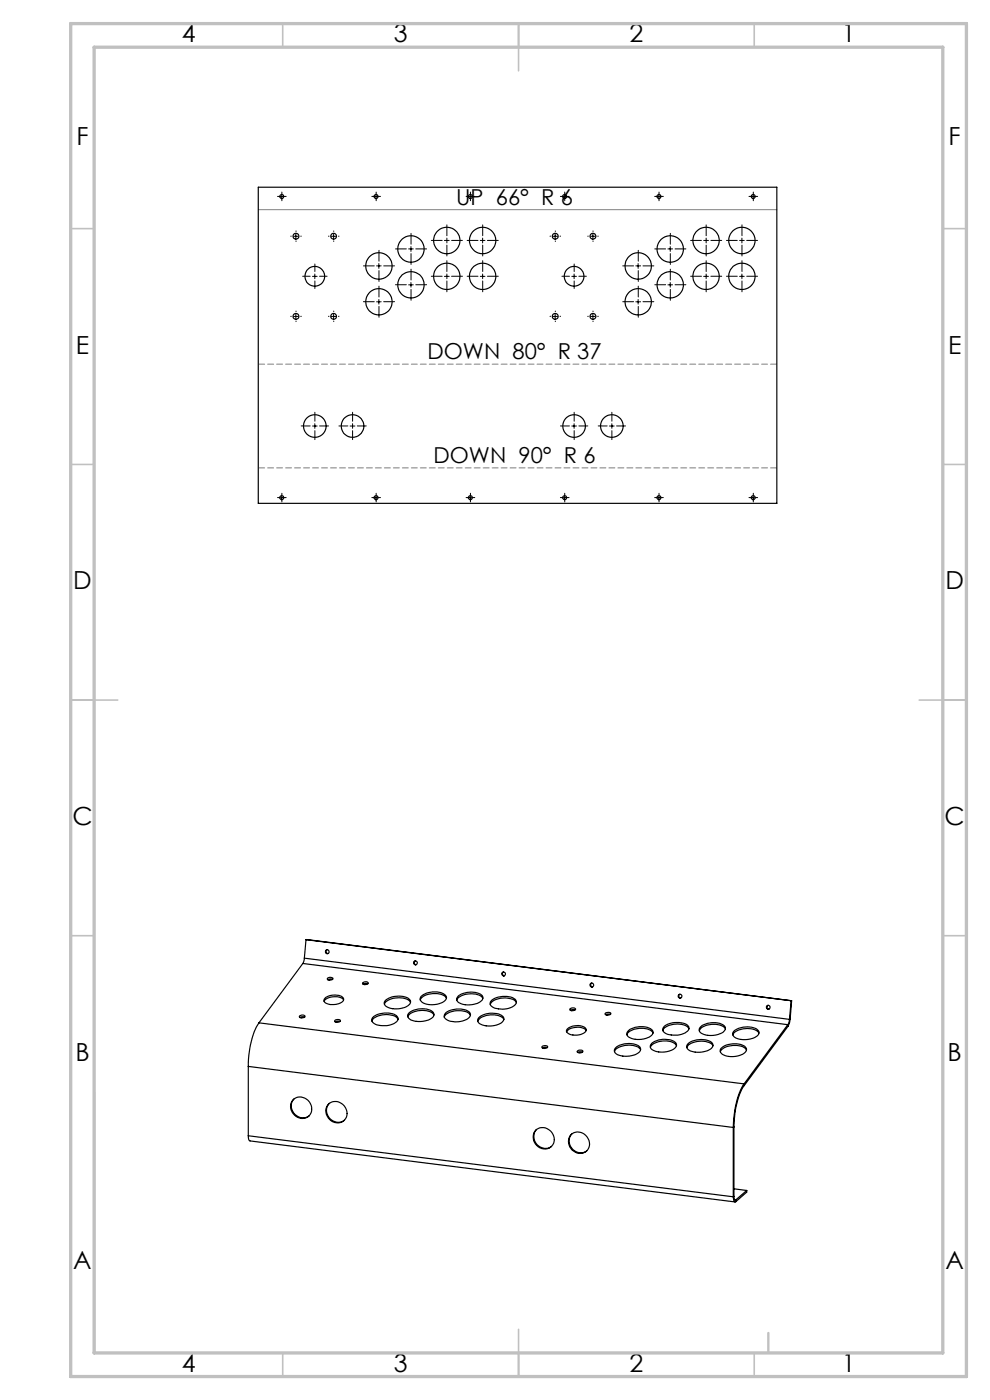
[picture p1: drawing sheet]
<svg xmlns="http://www.w3.org/2000/svg" width="210mm" height="297mm" viewBox="0 0 210 297" stroke-linecap="round" stroke-linejoin="round" font-family="sans-serif">
<defs><g id="words">
<g font-size="5.3">
<text x="38.5" y="9">4</text>
<text x="83.5" y="9">3</text>
<text x="133.6" y="9">2</text>
<text x="178.6" y="9">1</text>
<text x="16.2" y="30.8">F</text>
<text x="201.2" y="30.8">F</text>
<text x="16.1" y="75">E</text>
<text x="201.1" y="75">E</text>
<text x="15.5" y="125">D</text>
<text x="200.5" y="125">D</text>
<text x="15.4" y="175">C</text>
<text x="200.4" y="175">C</text>
<text x="16" y="225">B</text>
<text x="201" y="225">B</text>
<text x="15.5" y="269.3">A</text>
<text x="200.5" y="269.3">A</text>
<text x="38.5" y="291">4</text>
<text x="83.5" y="291">3</text>
<text x="133.6" y="291">2</text>
<text x="178.6" y="291">1</text>
</g>
<g font-size="4.7">
<text x="96.8" y="43.4">UP 66° R 6</text>
<text x="90.7" y="76.2">DOWN 80° R 37</text>
<text x="92" y="98.2">DOWN 90° R 6</text>
</g>
</g></defs>
<g fill="none" stroke="#000" stroke-width=".21" stroke-dasharray="15.2 1.3 1.3 1.3">
<path d="M59.3 41.7h-.4M59.8 41.2v-.5M59.8 42.2v.4M60.3 41.7h.4M61.8 50.1h-.1M62.8 49.1v-.1M62.8 51.1v.1M63.8 50.1h.1M65.8 58.6h-1.6M66.8 57.6v-1.6M66.8 59.6v1.6M67.8 58.6h1.6"/>
<path d="M69.8 50.1h-.1M70.8 49.1v-.1M70.8 51.1v.1M71.8 50.1h.1M79.3 41.7h-.4M79.4 56.4h-2.3M79.8 41.2v-.5M79.8 42.2v.4M80.3 41.7h.4M80.4 55.4v-2.3M80.4 57.4v2.3M81.4 56.4h2.3"/>
<path d="M86.2 52.8h-2.3M87.2 51.8v-2.3M87.2 53.8v2.3M87.2 59.4v-2.3M88.2 52.8h2.3M93.8 58.6h-2.3M93.8 51h-2.3M94.8 57.6v-2.3M94.8 59.6v2.3M94.8 50v-2.3M94.8 52v2.3M95.8 58.6h2.3"/>
<path d="M95.8 51h2.3M99.3 41.7h-.4M99.8 41.2v-.5M99.8 42.2v.4M100.3 41.7h.4M101.4 51h-2.3M101.4 58.6h-2.3M102.4 50v-2.3M102.4 52v2.3M102.4 57.6v-2.3M102.4 59.6v2.3M103.4 51h2.3"/>
<path d="M103.4 58.6h2.3M116.8 50.1h-.1M117.8 49.1v-.1M117.8 51.1v.1M118.8 50.1h.1M119.3 41.7h-.4M119.8 41.2v-.5M119.8 42.2v.4M120.3 41.7h.4M120.8 58.6h-1.6M121.8 57.6v-1.6M121.8 59.6v1.6"/>
<path d="M122.8 58.6h1.6M124.8 50.1h-.1M125.8 49.1v-.1M125.8 51.1v.1M126.8 50.1h.1M134.4 56.4h-2.3M135.4 55.4v-2.3M135.4 57.4v2.3M136.4 56.4h2.3M139.3 41.7h-.4M139.8 41.2v-.5M139.8 42.2v.4"/>
<path d="M140.3 41.7h.4M141.2 52.8h-2.3M142.2 51.8v-2.3M142.2 53.8v2.3M142.2 59.4v-2.3M143.2 52.8h2.3M148.8 58.6h-2.3M148.8 51h-2.3M149.8 57.6v-2.3M149.8 59.6v2.3M149.8 50v-2.3M149.8 52v2.3"/>
<path d="M150.8 58.6h2.3M150.8 51h2.3M156.4 51h-2.3M156.4 58.6h-2.3M157.4 50v-2.3M157.4 52v2.3M157.4 57.6v-2.3M157.4 59.6v2.3M158.4 51h2.3M158.4 58.6h2.3M159.3 41.7h-.4M159.8 41.2v-.5"/>
<path d="M159.8 42.2v.4M160.3 41.7h.4M61.8 67.1h-.1M62.8 66.1v-.1M62.8 68.1v.1M63.8 67.1h.1M69.8 67.1h-.1M70.8 66.1v-.1M70.8 68.1v.1M71.8 67.1h.1M79.4 64h-2.3M80.4 63v-2.3"/>
<path d="M80.4 65v2.3M81.4 64h2.3M86.2 60.4h-2.3M87.2 61.4v2.3M88.2 60.4h2.3M116.8 67.1h-.1M117.8 66.1v-.1M117.8 68.1v.1M118.8 67.1h.1M124.8 67.1h-.1M125.8 66.1v-.1M125.8 68.1v.1"/>
<path d="M126.8 67.1h.1M134.4 64h-2.3M135.4 63v-2.3M135.4 65v2.3M136.4 64h2.3M141.2 60.4h-2.3M142.2 61.4v2.3M143.2 60.4h2.3M65.8 90.4h-1.9M66.8 89.4v-1.9M66.8 91.4v1.9M67.8 90.4h1.9"/>
<path d="M73.8 90.4h-1.9M74.8 89.4v-1.9M74.8 91.4v1.9M75.8 90.4h1.9M120.8 90.4h-1.9M121.8 89.4v-1.9M121.8 91.4v1.9M122.8 90.4h1.9M128.8 90.4h-1.9M129.8 89.4v-1.9M129.8 91.4v1.9M130.8 90.4h1.9"/>
<path d="M59.3 105.6h-.4M59.8 105.1v-.5M59.8 106.1v.4M60.3 105.6h.4M79.3 105.6h-.4M79.8 105.1v-.5M79.8 106.1v.4M80.3 105.6h.4M99.3 105.6h-.4M99.8 105.1v-.5M99.8 106.1v.4M100.3 105.6h.4"/>
<path d="M119.3 105.6h-.4M119.8 105.1v-.5M119.8 106.1v.4M120.3 105.6h.4M139.3 105.6h-.4M139.8 105.1v-.5M139.8 106.1v.4M140.3 105.6h.4M159.3 105.6h-.4M159.8 105.1v-.5M159.8 106.1v.4M160.3 105.6h.4"/>
</g>
<g fill="none" stroke="#000" stroke-width=".21">
<path d="M59.3 41.7h1M59.8 41.2v1M62.3 50.1h1M62.8 49.6v1M66.3 58.6h1M66.8 58.1v1M70.3 50.1h1M70.8 49.6v1M79.3 41.7h1M79.8 41.2v1M79.9 56.4h1M80.4 55.9v1"/>
<path d="M86.7 52.8h1M87.2 52.3v1M87.2 59.9v1M94.3 58.6h1M94.3 51h1M94.8 50.5v1M94.8 58.1v1M99.3 41.7h1M99.8 41.2v1M101.9 58.6h1M101.9 51h1M102.4 50.5v1"/>
<path d="M102.4 58.1v1M117.3 50.1h1M117.8 49.6v1M119.3 41.7h1M119.8 41.2v1M121.3 58.6h1M121.8 58.1v1M125.3 50.1h1M125.8 49.6v1M134.9 56.4h1M135.4 55.9v1M139.3 41.7h1"/>
<path d="M139.8 41.2v1M141.7 52.8h1M142.2 52.3v1M142.2 59.9v1M149.3 58.6h1M149.3 51h1M149.8 50.5v1M149.8 58.1v1M156.9 58.6h1M156.9 51h1M157.4 50.5v1M157.4 58.1v1"/>
<path d="M159.3 41.7h1M159.8 41.2v1M62.3 67.1h1M62.8 66.6v1M70.3 67.1h1M70.8 66.6v1M79.9 64h1M80.4 63.5v1M86.7 60.4h1M117.3 67.1h1M117.8 66.6v1M125.3 67.1h1"/>
<path d="M125.8 66.6v1M134.9 64h1M135.4 63.5v1M141.7 60.4h1M66.3 90.4h1M66.8 89.9v1M74.3 90.4h1M74.8 89.9v1M121.3 90.4h1M121.8 89.9v1M129.3 90.4h1M129.8 89.9v1"/>
<path d="M59.3 105.6h1M59.8 105.1v1M79.3 105.6h1M79.8 105.1v1M99.3 105.6h1M99.8 105.1v1M119.3 105.6h1M119.8 105.1v1M139.3 105.6h1M139.8 105.1v1M159.3 105.6h1M159.8 105.1v1"/>
</g>
<path d="M54.8 44.5h110" fill="none" stroke="#808080" stroke-width=".21"/>
<path d="M54.8 77.3h110M164.8 99.3h-110" fill="none" stroke="#808080" stroke-width=".21" stroke-dasharray="1.3 .6" stroke-dashoffset="-.1"/>
<g fill="none" stroke="#c0c0c0" stroke-width=".35">
<path d="M60 5v5M110 5v10M160 5v5M15 48.5h5M200 48.5h5M15 98.5h5M200 98.5h5M15 148.5h10M195 148.5h10M15 198.5h5M200 198.5h5M60 287v5"/>
<path d="M110 282v10M160 287v5"/>
</g>
<path d="M20 231.8v55.2M163 282.8v4.2" fill="none" stroke="#c0c0c0" stroke-width=".5"/>
<path d="M15 5h190v287h-190zM20 10h180v277h-180z" fill="none" stroke="#c0c0c0" stroke-width=".7"/>
<g fill="none" stroke="#000" stroke-width=".25">
<path d="M54.8 39.7h110v67.1h-110zM64.9 199.4l102.9 12.9M64.9 199.4l-.3 3.9M64.9 199.4l103 12.9M54.9 217a17.8 17.8 0 0 0-2.2 9.2M54.9 217l102.9 12.9M63.6 215.5a.72 .72 0 0 1 1.1 .1 .75 .75 0 0 1-1.2 0zM64.2 204.4l-9.3 12.6M64.2 204.4l102.9 13M64.6 203.3l-.4 1.1M64.6 203.3l102.9 12.9M64.6 215.8l-.5-.1-.5 .2"/>
<path d="M68.9 211.8a3.3 3.3 0 0 1 3.9-.1l.1 .2a1.51 1.51 0 0 1-1.7 1.2 2.38 2.38 0 0 1-2.5-.8zM69.4 201.5a.43 .43 0 0 0-.2 .4 .43 .43 0 0 0 .4 .4M69.5 207.5a.78 .78 0 0 1 1.1 .1 .75 .75 0 0 1-1.2 0zM70.6 207.8l-.5-.1-.6 .2M71 216.5a.76 .76 0 0 1 1.2 .1 .79 .79 0 0 1-1.2 0zM72.1 216.7l-1 .1M72.9 212.1a3 3 0 0 0-3.8-.2l-.3 .5M77 208.5a.72 .72 0 0 1 1.1 .1 .75 .75 0 0 1-1.2 0zM78 208.7l-1 .1M79.3 215.6a4.8 4.8 0 0 1 4.8-.1l.3 .4a1.57 1.57 0 0 1-1.5 1.5 4.1 4.1 0 0 1-3.9-.7l-.1-.6zM81.7 212.3a4.6 4.6 0 0 1 5-.4 .93 .93 0 0 1 .3 1 .93 .93 0 0 1-.7 .6 4.6 4.6 0 0 1-4.6-.1l-.2-.7zM84.4 216.2a2 2 0 0 0-2-.9 3.8 3.8 0 0 0-3.4 1.1l-.1 .2"/>
<path d="M86.9 214.8a4.4 4.4 0 0 1 5 0 .94 .94 0 0 1-.7 1.4 4.6 4.6 0 0 1-4.5-.2l-.2-.6zM87.1 212.7a3.2 3.2 0 0 0-3.4-1 2.7 2.7 0 0 0-2.2 1.3M88.1 203.8l-.2 .5 .3 .3M88.2 204.6h.1M89.3 211.4a4.4 4.4 0 0 1 5.2-.2 1.12 1.12 0 0 1-1 1.6 4 4 0 0 1-4.3-.5l-.1-.5zM92 215.3a3.4 3.4 0 0 0-3.7-.8l-1.1 .4-.7 .8M94.6 214.8a4.8 4.8 0 0 1 4.9-.2 .97 .97 0 0 1 .2 1 .97 .97 0 0 1-.7 .7 4.2 4.2 0 0 1-4.7-.4v-.7zM94.7 211.8a3.1 3.1 0 0 0-3.3-.9 2.38 2.38 0 0 0-2.3 1.3M97.3 211.2a4.5 4.5 0 0 1 5 0l.1 .3a1.57 1.57 0 0 1-1.5 1.5 3.9 3.9 0 0 1-4-.7v-.4zM99.8 215.4a2 2 0 0 0-2-1 3.8 3.8 0 0 0-3.5 1.2l-.1 .2M101.5 215.9a4.3 4.3 0 0 1 5.3-.2 1.17 1.17 0 0 1-1.1 1.6 4 4 0 0 1-4.3-.5l-.1-.4zM102.4 211.8a3.2 3.2 0 0 0-3.3-.9 2.7 2.7 0 0 0-2.2 1.3"/>
<path d="M104.2 212.3a4.6 4.6 0 0 1 5-.4 .97 .97 0 0 1 .3 1 .97 .97 0 0 1-.8 .7 4.7 4.7 0 0 1-4.5-.2l-.2-.4zM106.8 206.2a.42 .42 0 0 0-.2 .5 .42 .42 0 0 0 .4 .3M106.9 216.3a3.2 3.2 0 0 0-3.4-.9 2.38 2.38 0 0 0-2.1 1.3M109.5 212.7a2.71 2.71 0 0 0-2.9-1 2.83 2.83 0 0 0-2.6 1.4M120.4 218.3a3.3 3.3 0 0 1 3.8-.1l.2 .2a1.75 1.75 0 0 1-2.1 1.2 1.75 1.75 0 0 1-2.1-1zM120.9 214a.76 .76 0 0 1 1.2 .1 .79 .79 0 0 1-1.2 0zM122 214.2l-1 .1M124.3 218.6a3 3 0 0 0-4.1 .3M125.5 208.6a.43 .43 0 0 0-.2 .4 .43 .43 0 0 0 .4 .4M128.4 214.9a.74 .74 0 0 1 1.2 .2 .79 .79 0 0 1-1.3-.1zM129.5 215.2l-1 .1M133.2 218.8a4.3 4.3 0 0 1 5.2-.2 1.16 1.16 0 0 1-1.1 1.6 4 4 0 0 1-4.3-.6v-.4z"/>
<path d="M138.5 219.1a3.2 3.2 0 0 0-3.3-.9 2.38 2.38 0 0 0-2.2 1.3M141 217.7a4.8 4.8 0 0 1 4.8-.2l.3 .4a1.57 1.57 0 0 1-1.5 1.5 4.1 4.1 0 0 1-3.9-.6l-.1-.5zM144.2 210.9a.43 .43 0 0 0-.2 .5 .43 .43 0 0 0 .4 .3M146.2 218.3a3.4 3.4 0 0 0-3.8-.9l-1.4 .6-.4 .6M148.7 217.7a4.4 4.4 0 0 1 5 0 1.16 1.16 0 0 1-1 1.6 4 4 0 0 1-4.3-.5v-.6zM153.9 218.3a3.2 3.2 0 0 0-3.4-.9 2.38 2.38 0 0 0-2.2 1.3M155.6 218.8a4.6 4.6 0 0 1 5.1-.4 .92 .92 0 0 1 .2 1 .92 .92 0 0 1-.7 .7 4.6 4.6 0 0 1-4.6-.2l-.2-.7zM161 219.2a3.3 3.3 0 0 0-3.8-.8l-1.3 .6-.5 .6M162.9 213.3a.42 .42 0 0 0-.2 .4 .42 .42 0 0 0 .4 .4M167.1 217.4l-9.3 12.5M167.1 217.4v.3M167.1 217.7l-9.2 12.6"/>
<path d="M167.5 216.2l-.4 1.2M167.6 216.2l-.5 1.5M167.6 216.2h-.1M167.8 212.3l-.3 3.9M167.8 212.3h.1M167.9 212.3l-.3 3.9M52.7 226.2l102.8 13M52.7 226.2v14.7M62.2 233.3a2.4 2.4 0 0 1 3.3 .3 2.4 2.4 0 0 1-.2 3.3 2.46 2.46 0 0 1-3-.5 2.46 2.46 0 0 1-.1-3.1zM62.4 233.1a2.43 2.43 0 0 0 0 3.2 2.43 2.43 0 0 0 3.1 .4M69.6 234.3a2.39 2.39 0 0 1 3.3 .2 2.39 2.39 0 0 1-.1 3.3 2.44 2.44 0 0 1-3-.5 2.44 2.44 0 0 1-.2-3zM69.9 234.1a2.43 2.43 0 0 0 0 3.1 2.43 2.43 0 0 0 3.1 .5"/>
<path d="M113.6 239.8a2.39 2.39 0 0 1 3.3 .3 2.39 2.39 0 0 1-.1 3.3 2.44 2.44 0 0 1-3.1-.5 2.44 2.44 0 0 1-.1-3.1zM113.8 239.6a2.43 2.43 0 0 0 .1 3.2 2.43 2.43 0 0 0 3.1 .4M115 222a.74 .74 0 0 1 1.2 .1 .79 .79 0 0 1-1.3 0zM116.1 222.2l-1 .1M122.4 223.1a.79 .79 0 0 1 1.2 0 .79 .79 0 0 1-1.2 0zM123.5 223.2l-.6-.1-.3 .2M130.5 222.4a4.4 4.4 0 0 1 5.2-.3l.2 .3a1.52 1.52 0 0 1-1.6 1.5 4.3 4.3 0 0 1-3.8-.5l-.2-.4zM135.9 222.7a3.4 3.4 0 0 0-3.8-.8l-1.4 .6-.3 .6M138.3 221.3a4.5 4.5 0 0 1 5.1 0 1.16 1.16 0 0 1-1.1 1.5 4 4 0 0 1-4.3-.5l-.1-.4zM143.5 221.8a3.9 3.9 0 0 0-4.9-.4l-.5 .4-.1 .4M146.1 221.3a4.4 4.4 0 0 1 5 0 1.18 1.18 0 0 1-1.1 1.6 4.7 4.7 0 0 1-4.1-.3l-.2-.7zM151.2 221.9a3.4 3.4 0 0 0-3.7-.9l-1.4 .6-.4 .6"/>
<path d="M153 222.4a4.4 4.4 0 0 1 5.2-.2 1.12 1.12 0 0 1-1 1.6 4 4 0 0 1-4.3-.5l-.1-.5zM155.5 239.2v14.7M155.7 239.1l-.2 .1M155.7 239.1v14.7M157.8 229.9a18.3 18.3 0 0 0-2.3 9.3M157.8 229.9l.1 .4M157.9 230.3a17.1 17.1 0 0 0-2.2 8.8M158.3 222.8a3.1 3.1 0 0 0-3.3-.9 2.51 2.51 0 0 0-2.2 1.3M52.7 240.9v.8l.3 .3 102.9 13M52.7 240.9l102.8 13M121.1 240.7a2.39 2.39 0 0 1 3.3 .3 2.39 2.39 0 0 1-.2 3.3 2.44 2.44 0 0 1-3-.5 2.44 2.44 0 0 1-.1-3.1zM121.3 240.6a2.44 2.44 0 0 0 .1 3.1 2.44 2.44 0 0 0 3.1 .5"/>
<path d="M155.5 253.9l.2 .9 .2 .2 .2-.1M155.7 253.8l.1 .5 .2 .3 .1-.1M155.7 253.8l-.2 .1M155.7 252.2l2.7 .4M155.8 254.5h.3M156.1 254.5v.4M158.4 252.6l-2.3 1.9M158.4 252.6v.3l-2.3 2"/>
<circle cx="59.8" cy="41.7" r=".42"/>
<circle cx="62.8" cy="50.1" r=".62"/>
<circle cx="66.8" cy="58.6" r="2.1"/>
<circle cx="70.8" cy="50.1" r=".61"/>
<circle cx="79.8" cy="41.7" r=".42"/>
<circle cx="80.4" cy="56.4" r="2.79"/>
<circle cx="87.2" cy="52.8" r="2.8"/>
<circle cx="94.8" cy="58.6" r="2.79"/>
<circle cx="94.8" cy="51" r="2.79"/>
<circle cx="99.8" cy="41.7" r=".42"/>
<circle cx="102.4" cy="51" r="2.8"/>
<circle cx="102.4" cy="58.6" r="2.8"/>
<circle cx="117.8" cy="50.1" r=".62"/>
<circle cx="119.8" cy="41.7" r=".42"/>
<circle cx="121.8" cy="58.6" r="2.1"/>
<circle cx="125.8" cy="50.1" r=".61"/>
<circle cx="135.4" cy="56.4" r="2.79"/>
<circle cx="139.8" cy="41.7" r=".42"/>
<circle cx="142.2" cy="52.8" r="2.8"/>
<circle cx="149.8" cy="51" r="2.79"/>
<circle cx="149.8" cy="58.6" r="2.79"/>
<circle cx="157.4" cy="58.6" r="2.8"/>
<circle cx="157.4" cy="51" r="2.8"/>
<circle cx="159.8" cy="41.7" r=".42"/>
<circle cx="62.8" cy="67.1" r=".62"/>
<circle cx="70.8" cy="67.1" r=".61"/>
<circle cx="80.4" cy="64" r="2.79"/>
<circle cx="87.2" cy="60.4" r="2.8"/>
<circle cx="117.8" cy="67.1" r=".62"/>
<circle cx="125.8" cy="67.1" r=".61"/>
<circle cx="135.4" cy="64" r="2.79"/>
<circle cx="142.2" cy="60.4" r="2.8"/>
<circle cx="66.8" cy="90.4" r="2.4"/>
<circle cx="74.8" cy="90.4" r="2.4"/>
<circle cx="121.8" cy="90.4" r="2.4"/>
<circle cx="129.8" cy="90.4" r="2.4"/>
<circle cx="59.8" cy="105.6" r=".42"/>
<circle cx="79.8" cy="105.6" r=".42"/>
<circle cx="99.8" cy="105.6" r=".42"/>
<circle cx="119.8" cy="105.6" r=".42"/>
<circle cx="139.8" cy="105.6" r=".42"/>
<circle cx="159.8" cy="105.6" r=".42"/>
<circle cx="69.4" cy="201.9" r=".41"/>
<circle cx="88.1" cy="204.3" r=".41"/>
<circle cx="106.8" cy="206.6" r=".41"/>
<circle cx="125.5" cy="209" r=".41"/>
<circle cx="144.2" cy="211.3" r=".41"/>
<circle cx="162.9" cy="213.7" r=".41"/>
</g>
<use href="#words"/>
</svg>
